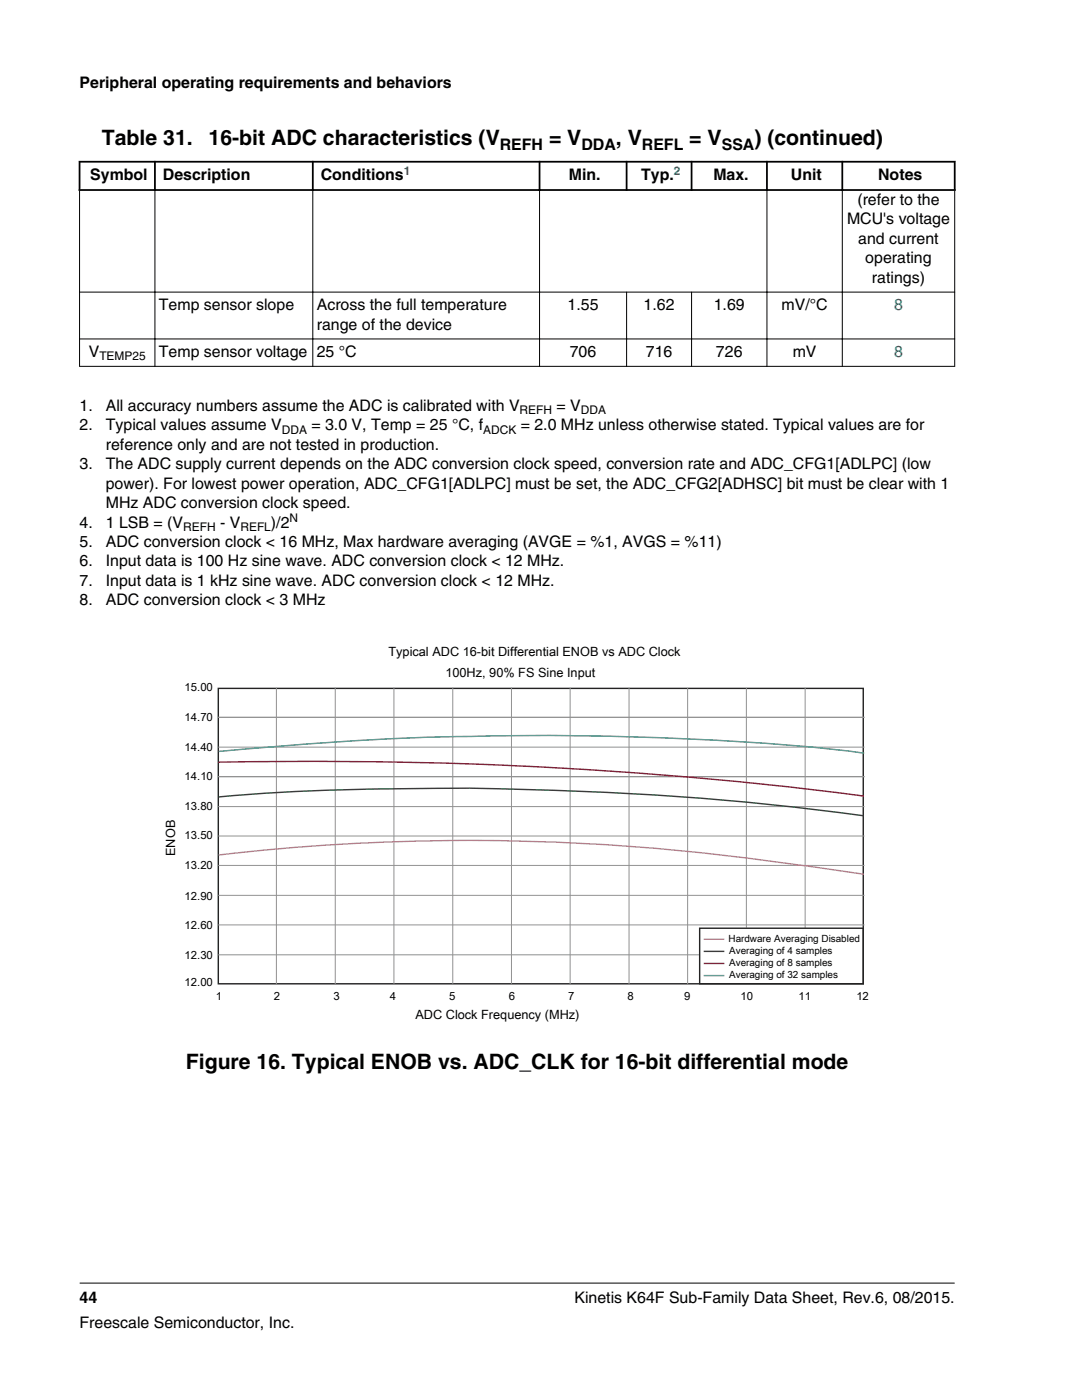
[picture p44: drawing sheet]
<svg xmlns="http://www.w3.org/2000/svg" width="216mm" height="279mm" viewBox="0 0 216 279" stroke-linecap="round" stroke-linejoin="round" font-family="sans-serif">
<defs><g id="words">
<g font-size="4.2">
<text x="20.3" y="29">Table 31.</text>
<text x="41.6" y="29">16-bit ADC characteristics (V</text>
<text x="109.6" y="29">= V</text>
<text x="122.9" y="29">, V</text>
<text x="137.5" y="29">= V</text>
<text x="150.5" y="29">) (continued)</text>
<text x="37.1" y="213.3">Figure 16. Typical ENOB vs. ADC_CLK for 16-bit differential mode</text>
</g>
<g font-size="3.2">
<text x="15.9" y="17.5">Peripheral operating requirements and behaviors</text>
<text x="99.7" y="29.9">REFH</text>
<text x="116" y="29.9">DDA</text>
<text x="128.1" y="29.9">REFL</text>
<text x="144" y="29.9">SSA</text>
<text x="18" y="36">Symbol</text>
<text x="32.5" y="36">Description</text>
<text x="64" y="36">Conditions</text>
<text x="113.5" y="36">Min.</text>
<text x="127.9" y="36">Typ.</text>
<text x="142.3" y="36">Max.</text>
<text x="157.8" y="36">Unit</text>
<text x="175.2" y="36">Notes</text>
<text x="171.1" y="40.9">(refer to the</text>
<text x="169" y="44.8">MCU's voltage</text>
<text x="171.3" y="48.7">and current</text>
<text x="172.7" y="52.6">operating</text>
<text x="174" y="56.4">ratings)</text>
<text x="31.7" y="61.9">Temp sensor slope</text>
<text x="63.2" y="61.9">Across the full temperature</text>
<text x="63.2" y="65.8">range of the device</text>
<text x="113.3" y="61.9">1.55</text>
<text x="128.4" y="61.9">1.62</text>
<text x="142.4" y="61.9">1.69</text>
<text x="155.9" y="61.9">mV/°C</text>
<text x="17.7" y="71.3">V</text>
<text x="31.7" y="71.3">Temp sensor voltage</text>
<text x="63.2" y="71.3">25 °C</text>
<text x="113.7" y="71.3">706</text>
<text x="128.9" y="71.3">716</text>
<text x="142.9" y="71.3">726</text>
<text x="158.2" y="71.3">mV</text>
<text x="15.9" y="82">1.</text>
<text x="21.1" y="82">All accuracy numbers assume the ADC is calibrated with V</text>
<text x="111.1" y="82">= V</text>
<text x="15.9" y="85.9">2.</text>
<text x="21.1" y="89.8">reference only and are not tested in production.</text>
<text x="21.1" y="85.9">Typical values assume V</text>
<text x="62.1" y="85.9">= 3.0 V, Temp = 25 °C, f</text>
<text x="103.9" y="85.9">= 2.0 MHz unless otherwise stated. Typical values are for</text>
<text x="15.9" y="93.7">3.</text>
<text x="21.1" y="93.7">The ADC supply current depends on the ADC conversion clock speed, conversion rate and ADC_CFG1[ADLPC] (low</text>
<text x="21.1" y="97.5">power). For lowest power operation, ADC_CFG1[ADLPC] must be set, the ADC_CFG2[ADHSC] bit must be clear with 1</text>
<text x="21.1" y="101.4">MHz ADC conversion clock speed.</text>
<text x="15.9" y="105.3">4.</text>
<text x="21.1" y="105.3">1 LSB = (V</text>
<text x="43.9" y="105.3">- V</text>
<text x="54.1" y="105.3">)/2</text>
<text x="15.9" y="109.2">5.</text>
<text x="15.9" y="113.1">6.</text>
<text x="21.1" y="109.2">ADC conversion clock &lt; 16 MHz, Max hardware averaging (AVGE = %1, AVGS = %11)</text>
<text x="21.1" y="113.1">Input data is 100 Hz sine wave. ADC conversion clock &lt; 12 MHz.</text>
<text x="15.9" y="116.9">7.</text>
<text x="21.1" y="116.9">Input data is 1 kHz sine wave. ADC conversion clock &lt; 12 MHz.</text>
<text x="15.9" y="120.8">8.</text>
<text x="21.1" y="120.8">ADC conversion clock &lt; 3 MHz</text>
<text x="15.9" y="260">44</text>
<text x="114.6" y="260">Kinetis K64F Sub-Family Data Sheet, Rev.6, 08/2015.</text>
<text x="15.9" y="265">Freescale Semiconductor, Inc.</text>
</g>
<g font-size="3.2" fill="#00f">
<text x="178.4" y="61.9">8</text>
<text x="178.4" y="71.3">8</text>
</g>
<g font-size="2.5">
<text x="77.5" y="130.9">Typical ADC 16-bit Differential ENOB vs ADC Clock</text>
<text x="88.9" y="135.2">100Hz, 90% FS Sine Input</text>
<text x="35" y="170.8" transform="rotate(-90 35 170.8)">ENOB</text>
<text x="82.9" y="203.3">ADC Clock Frequency (MHz)</text>
</g>
<g font-size="2.4" fill="#00f">
<text x="80.6" y="34.9">1</text>
<text x="134.5" y="34.9">2</text>
</g>
<g font-size="2.4">
<text x="19.8" y="71.9">TEMP25</text>
<text x="103.7" y="82.6">REFH</text>
<text x="115.9" y="82.6">DDA</text>
<text x="56.2" y="86.5">DDA</text>
<text x="96.4" y="86.5">ADCK</text>
<text x="36.6" y="105.9">REFH</text>
<text x="48" y="105.9">REFL</text>
<text x="57.8" y="104.2">N</text>
</g>
<g font-size="2.3">
<text x="36.8" y="137.8">15.00</text>
<text x="36.8" y="143.8">14.70</text>
<text x="36.8" y="149.8">14.40</text>
<text x="36.8" y="155.7">14.10</text>
<text x="36.8" y="161.6">13.80</text>
<text x="36.8" y="167.5">13.50</text>
<text x="36.8" y="173.5">13.20</text>
<text x="36.8" y="179.6">12.90</text>
<text x="36.8" y="185.3">12.60</text>
<text x="36.8" y="191.3">12.30</text>
<text x="36.8" y="196.7">12.00</text>
<text x="43" y="199.5">1</text>
<text x="54.7" y="199.5">2</text>
<text x="66.5" y="199.5">3</text>
<text x="77.8" y="199.5">4</text>
<text x="89.7" y="199.5">5</text>
<text x="101.5" y="199.5">6</text>
<text x="113.4" y="199.5">7</text>
<text x="125.2" y="199.5">8</text>
<text x="136.5" y="199.5">9</text>
<text x="147.7" y="199.5">10</text>
<text x="159.4" y="199.5">11</text>
<text x="170.9" y="199.5">12</text>
</g>
<g font-size="2">
<text x="145.4" y="188.1">Hardware Averaging Disabled</text>
<text x="145.5" y="190.5">Averaging of 4 samples</text>
<text x="145.5" y="192.8">Averaging of 8 samples</text>
<text x="145.5" y="195.2">Averaging of 32 samples</text>
</g>
</g></defs>
<path d="M15.7 32.3h175M15.7 37.9h175M15.9 32.1v6M30.9 32.1v6M62.4 32.1v6M107.7 32.1v6M125 32.1v6M138 32.1v6M153 32.1v6M168.1 32.1v6M190.5 32.1v6" fill="none" stroke="#000" stroke-width=".35"/>
<g fill="none" stroke="#000" stroke-width=".2">
<path d="M15.9 38.1v35.1M30.9 37.7v35.5M62.4 37.7v35.5M107.7 37.7v35.5M153 37.7v35.5M168.1 37.7v35.5M190.5 38.1v35.1M15.8 58.3h174.8M125 58.2v15M138 58.2v15M15.8 67.6h174.8M15.8 73.1h174.8"/>
<path d="M15.9 256.1h174.6"/>
</g>
<path d="M43.6 137.4h128.7v58.9h-128.7zM139.6 185.2h32.7v11.1h-32.7z" fill="none" stroke="#242323" stroke-width=".28"/>
<g fill="none" stroke="#919191" stroke-width=".2">
<path d="M55.2 137.2v59.3M66.9 137.2v59.2M78.6 137.2v59.1M90.3 137.2v59.1M102.1 137.2v59.1M113.8 137.3v59.3M125.5 137.3v59.2M137.2 137.3v59.1M148.9 137.3v47.8M160.7 137.3v47.9M43.5 143.2h129M43.5 149.1h129"/>
<path d="M43.5 155h129M43.5 161h129M43.5 166.8h129M43.5 172.7h129M43.5 178.7h129M43.5 184.6h129M43.5 190.6h96"/>
</g>
<path d="M43.6 170.6a438.6 438.6 0 0 1 116.2 2.1l12.5 1.8M140.4 187.5h4.1" fill="none" stroke="#e27690" stroke-width=".28"/>
<path d="M43.6 159a592.1 592.1 0 0 1 75.7-.9 561.9 561.9 0 0 1 53 4.7M140.4 189.9h4.1" fill="none" stroke="#3a660f" stroke-width=".28"/>
<path d="M43.6 152.1a863.6 863.6 0 0 1 128.7 6.8M140.4 192.3h4.1" fill="none" stroke="#c90232" stroke-width=".28"/>
<path d="M43.6 150a641.5 641.5 0 0 1 122.1-.5l6.7 .8M140.4 194.7h4.1" fill="none" stroke="#2d8aa7" stroke-width=".28"/>
<use href="#words"/>
</svg>
